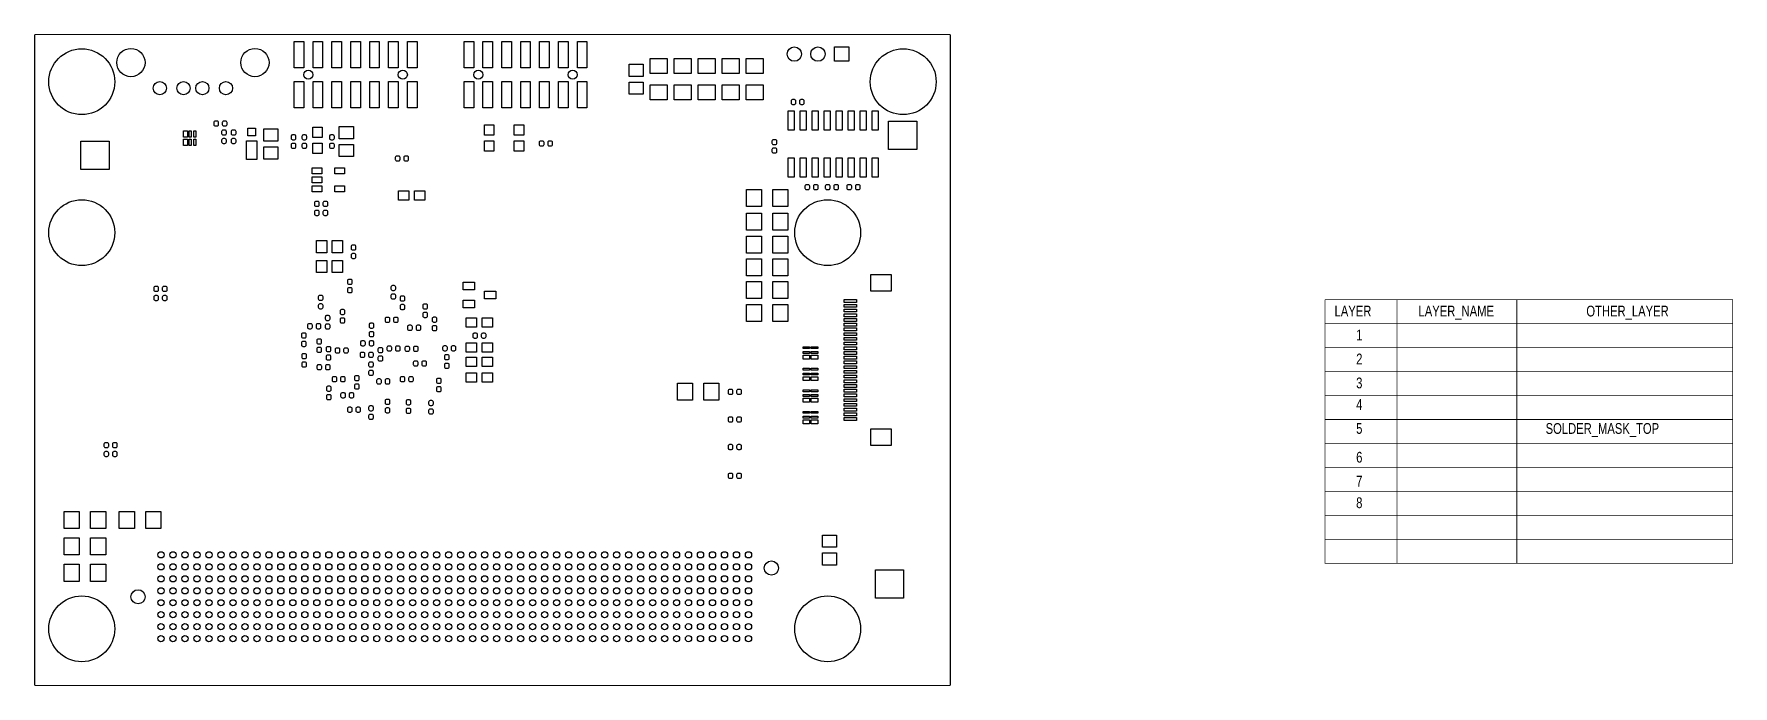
# Model space of a CAD drawing. Extents: x 0 to 180, y 0 to 69.
import ezdxf

# ---------------------------------------------------------------- set-up
doc = ezdxf.new("R2010")
doc.units = 0
for name, color, linetype in [('BG_OUTLINE', 254, 'CONTINUOUS'), ('PG_SOLDERMASK_TOP', 5, 'CONTINUOUS'), ('PIN_SOLDERMASK_TOP', 231, 'CONTINUOUS')]:
    doc.layers.add(name, color=color, linetype=linetype)

msp = doc.modelspace()

# ---------------------------------------------------------------- texts
at = {"layer": 'BG_OUTLINE', "width": 0.777778}
for s, p in [('LAYER', (137.6934, 39.116)), ('LAYER_NAME', (146.5834, 39.116)), ('OTHER_LAYER', (164.3634, 39.116)), ('1', (139.9794, 36.576)), ('2', (139.9794, 34.036)), ('3', (139.9794, 31.496)), ('4', (139.9794, 29.21)), ('5', (139.9794, 26.67)), ('6', (139.9794, 23.622)), ('7', (139.9794, 21.082)), ('8', (139.9794, 18.796))]:
    msp.add_text(s, height=1.143, dxfattribs=at).set_placement(p)
at = {"layer": 'PG_SOLDERMASK_TOP', "width": 0.777778}
msp.add_text('SOLDER_MASK_TOP', height=1.143, dxfattribs=at).set_placement((160.0454, 26.67))

# ---------------------------------------------------------------- linework, layer by layer
at = {"layer": 'BG_OUTLINE'}
for points, const_width in [([(0, 69.000116), (0, 0)], 0.127), ([(96.999806, 69.000116), (0, 69.000116)], 0.127), ([(96.999806, 0), (96.999806, 69.000116)], 0.127), ([(136.6774, 40.894), (179.8574, 40.894), (179.8574, 38.354)], 0.0762), ([(136.6774, 38.354), (136.6774, 40.894)], 0.0762), ([(144.2974, 40.894), (144.2974, 12.954)], 0.0762), ([(156.9974, 12.954), (156.9974, 40.894)], 0.0762), ([(136.6774, 38.354), (179.8574, 38.354), (179.8574, 12.954), (136.6774, 12.954), (136.6774, 38.354)], 0.0762), ([(136.6774, 38.354), (179.8574, 38.354)], 0.0762), ([(136.6774, 35.814), (179.8574, 35.814)], 0.0762), ([(136.6774, 33.274), (179.8574, 33.274)], 0.0762), ([(136.6774, 30.734), (179.8574, 30.734)], 0.0762), ([(136.6774, 28.194), (179.8574, 28.194)], 0.0762), ([(136.6774, 25.654), (179.8574, 25.654)], 0.0762), ([(136.6774, 23.114), (179.8574, 23.114)], 0.0762), ([(136.6774, 20.574), (179.8574, 20.574)], 0.0762), ([(136.6774, 18.034), (179.8574, 18.034)], 0.0762), ([(136.6774, 15.494), (179.8574, 15.494)], 0.0762), ([(0, 0), (96.999806, 0)], 0.127)]:
    msp.add_lwpolyline(points, dxfattribs=dict(at, const_width=const_width))
at = {"layer": 'PIN_SOLDERMASK_TOP'}
for points in [[(27.491944, 68.25996), (28.507944, 68.25996), (28.507944, 65.46596), (27.491944, 65.46596)], [(29.49194, 68.25996), (30.50794, 68.25996), (30.50794, 65.46596), (29.49194, 65.46596)], [(31.491936, 68.25996), (32.507936, 68.25996), (32.507936, 65.46596), (31.491936, 65.46596)], [(33.491932, 68.25996), (34.507932, 68.25996), (34.507932, 65.46596), (33.491932, 65.46596)], [(35.491928, 68.25996), (36.507928, 68.25996), (36.507928, 65.46596), (35.491928, 65.46596)], [(37.491924, 68.25996), (38.507924, 68.25996), (38.507924, 65.46596), (37.491924, 65.46596)], [(39.49192, 68.25996), (40.50792, 68.25996), (40.50792, 65.46596), (39.49192, 65.46596)], [(45.491908, 68.25996), (46.507908, 68.25996), (46.507908, 65.46596), (45.491908, 65.46596)], [(47.491904, 68.25996), (48.507904, 68.25996), (48.507904, 65.46596), (47.491904, 65.46596)], [(49.4919, 68.25996), (50.5079, 68.25996), (50.5079, 65.46596), (49.4919, 65.46596)], [(51.491896, 68.25996), (52.507896, 68.25996), (52.507896, 65.46596), (51.491896, 65.46596)], [(53.491892, 68.25996), (54.507892, 68.25996), (54.507892, 65.46596), (53.491892, 65.46596)], [(55.491888, 68.25996), (56.507888, 68.25996), (56.507888, 65.46596), (55.491888, 65.46596)], [(57.491884, 68.25996), (58.507884, 68.25996), (58.507884, 65.46596), (57.491884, 65.46596)], [(84.709, 66.167), (84.709, 67.691), (86.233, 67.691), (86.233, 66.167)], [(64.4779, 64.56426), (62.9793, 64.56426), (62.9793, 65.85966), (64.4779, 65.85966)], [(67.0052, 64.868044), (65.2018, 64.868044), (65.2018, 66.468244), (67.0052, 66.468244)], [(69.5452, 64.868044), (67.7418, 64.868044), (67.7418, 66.468244), (69.5452, 66.468244)], [(72.0852, 64.868044), (70.2818, 64.868044), (70.2818, 66.468244), (72.0852, 66.468244)], [(74.6252, 64.868044), (72.8218, 64.868044), (72.8218, 66.468244), (74.6252, 66.468244)], [(77.1652, 64.868044), (75.3618, 64.868044), (75.3618, 66.468244), (77.1652, 66.468244)], [(27.491944, 64.010032), (28.507944, 64.010032), (28.507944, 61.216032), (27.491944, 61.216032)], [(29.49194, 64.010032), (30.50794, 64.010032), (30.50794, 61.216032), (29.49194, 61.216032)], [(31.491936, 64.010032), (32.507936, 64.010032), (32.507936, 61.216032), (31.491936, 61.216032)], [(33.491932, 64.010032), (34.507932, 64.010032), (34.507932, 61.216032), (33.491932, 61.216032)], [(35.491928, 64.010032), (36.507928, 64.010032), (36.507928, 61.216032), (35.491928, 61.216032)], [(37.491924, 64.010032), (38.507924, 64.010032), (38.507924, 61.216032), (37.491924, 61.216032)], [(39.49192, 64.010032), (40.50792, 64.010032), (40.50792, 61.216032), (39.49192, 61.216032)], [(45.491908, 64.010032), (46.507908, 64.010032), (46.507908, 61.216032), (45.491908, 61.216032)], [(47.491904, 64.010032), (48.507904, 64.010032), (48.507904, 61.216032), (47.491904, 61.216032)], [(49.4919, 64.010032), (50.5079, 64.010032), (50.5079, 61.216032), (49.4919, 61.216032)], [(51.491896, 64.010032), (52.507896, 64.010032), (52.507896, 61.216032), (51.491896, 61.216032)], [(53.491892, 64.010032), (54.507892, 64.010032), (54.507892, 61.216032), (53.491892, 61.216032)], [(55.491888, 64.010032), (56.507888, 64.010032), (56.507888, 61.216032), (55.491888, 61.216032)], [(57.491884, 64.010032), (58.507884, 64.010032), (58.507884, 61.216032), (57.491884, 61.216032)], [(64.4779, 62.66434), (62.9793, 62.66434), (62.9793, 63.95974), (64.4779, 63.95974)], [(67.0052, 62.067948), (65.2018, 62.067948), (65.2018, 63.668148), (67.0052, 63.668148)], [(69.5452, 62.067948), (67.7418, 62.067948), (67.7418, 63.668148), (69.5452, 63.668148)], [(72.0852, 62.067948), (70.2818, 62.067948), (70.2818, 63.668148), (72.0852, 63.668148)], [(74.6252, 62.067948), (72.8218, 62.067948), (72.8218, 63.668148), (74.6252, 63.668148)], [(77.1652, 62.067948), (75.3618, 62.067948), (75.3618, 63.668148), (77.1652, 63.668148)], [(47.6377, 59.434984), (48.6283, 59.434984), (48.6283, 58.342784), (47.6377, 58.342784)], [(50.8127, 59.434984), (51.8033, 59.434984), (51.8033, 58.342784), (50.8127, 58.342784)], [(79.8195, 58.87974), (79.8195, 60.91174), (80.4545, 60.91174), (80.4545, 58.87974)], [(81.0895, 58.87974), (81.0895, 60.91174), (81.7245, 60.91174), (81.7245, 58.87974)], [(82.3595, 58.87974), (82.3595, 60.91174), (82.9945, 60.91174), (82.9945, 58.87974)], [(83.6295, 58.87974), (83.6295, 60.91174), (84.2645, 60.91174), (84.2645, 58.87974)], [(84.8995, 58.87974), (84.8995, 60.91174), (85.5345, 60.91174), (85.5345, 58.87974)], [(86.1695, 58.87974), (86.1695, 60.91174), (86.8045, 60.91174), (86.8045, 58.87974)], [(87.4395, 58.87974), (87.4395, 60.91174), (88.0745, 60.91174), (88.0745, 58.87974)], [(88.7095, 58.87974), (88.7095, 60.91174), (89.3445, 60.91174), (89.3445, 58.87974)], [(90.4494, 56.8198), (90.4494, 59.817), (93.4466, 59.817), (93.4466, 56.8198)], [(4.9022, 54.7116), (4.9022, 57.7088), (7.8994, 57.7088), (7.8994, 54.7116)], [(16.187674, 58.791602), (16.187674, 58.105802), (15.781274, 58.105802), (15.781274, 58.791602)], [(16.187674, 57.921398), (16.187674, 57.235598), (15.781274, 57.235598), (15.781274, 57.921398)], [(16.5862, 58.791602), (16.5862, 58.105802), (16.383, 58.105802), (16.383, 58.791602)], [(16.5862, 57.921398), (16.5862, 57.235598), (16.383, 57.235598), (16.383, 57.921398)], [(17.086326, 58.791602), (17.086326, 58.105802), (16.883126, 58.105802), (16.883126, 58.791602)], [(17.086326, 57.921398), (17.086326, 57.235598), (16.883126, 57.235598), (16.883126, 57.921398)], [(23.5331, 55.74284), (22.4409, 55.74284), (22.4409, 57.74944), (23.5331, 57.74944)], [(23.3934, 58.256678), (22.5806, 58.256678), (22.5806, 59.069478), (23.3934, 59.069478)], [(25.7683, 57.70626), (24.2697, 57.70626), (24.2697, 59.00166), (25.7683, 59.00166)], [(30.4673, 58.088784), (29.4767, 58.088784), (29.4767, 59.180984), (30.4673, 59.180984)], [(33.7693, 57.96026), (32.2707, 57.96026), (32.2707, 59.25566), (33.7693, 59.25566)], [(47.6377, 57.735216), (48.6283, 57.735216), (48.6283, 56.643016), (47.6377, 56.643016)], [(50.8127, 57.735216), (51.8033, 57.735216), (51.8033, 56.643016), (50.8127, 56.643016)], [(25.7683, 55.80634), (24.2697, 55.80634), (24.2697, 57.10174), (25.7683, 57.10174)], [(30.4673, 56.389016), (29.4767, 56.389016), (29.4767, 57.481216), (30.4673, 57.481216)], [(33.7693, 56.06034), (32.2707, 56.06034), (32.2707, 57.35574), (33.7693, 57.35574)], [(79.8195, 53.89626), (79.8195, 55.92826), (80.4545, 55.92826), (80.4545, 53.89626)], [(81.0895, 53.89626), (81.0895, 55.92826), (81.7245, 55.92826), (81.7245, 53.89626)], [(82.3595, 53.89626), (82.3595, 55.92826), (82.9945, 55.92826), (82.9945, 53.89626)], [(83.6295, 53.89626), (83.6295, 55.92826), (84.2645, 55.92826), (84.2645, 53.89626)], [(84.8995, 53.89626), (84.8995, 55.92826), (85.5345, 55.92826), (85.5345, 53.89626)], [(86.1695, 53.89626), (86.1695, 55.92826), (86.8045, 55.92826), (86.8045, 53.89626)], [(87.4395, 53.89626), (87.4395, 55.92826), (88.0745, 55.92826), (88.0745, 53.89626)], [(88.7095, 53.89626), (88.7095, 55.92826), (89.3445, 55.92826), (89.3445, 53.89626)], [(29.4132, 54.22646), (29.4132, 54.86146), (30.4292, 54.86146), (30.4292, 54.22646)], [(31.8008, 54.22646), (31.8008, 54.86146), (32.8168, 54.86146), (32.8168, 54.22646)], [(29.4132, 53.2765), (29.4132, 53.9115), (30.4292, 53.9115), (30.4292, 53.2765)], [(29.4132, 52.32654), (29.4132, 52.96154), (30.4292, 52.96154), (30.4292, 52.32654)], [(31.8008, 52.32654), (31.8008, 52.96154), (32.8168, 52.96154), (32.8168, 52.32654)], [(38.531292, 51.435), (38.531292, 52.4256), (39.623492, 52.4256), (39.623492, 51.435)], [(40.23106, 51.435), (40.23106, 52.4256), (41.32326, 52.4256), (41.32326, 51.435)], [(76.997052, 52.5907), (76.997052, 50.7873), (75.396852, 50.7873), (75.396852, 52.5907)], [(79.797148, 52.5907), (79.797148, 50.7873), (78.196948, 50.7873), (78.196948, 52.5907)], [(76.997052, 50.0507), (76.997052, 48.2473), (75.396852, 48.2473), (75.396852, 50.0507)], [(79.797148, 50.0507), (79.797148, 48.2473), (78.196948, 48.2473), (78.196948, 50.0507)], [(29.870908, 47.163736), (30.963108, 47.163736), (30.963108, 45.868336), (29.870908, 45.868336)], [(31.520892, 47.163736), (32.613092, 47.163736), (32.613092, 45.868336), (31.520892, 45.868336)], [(76.997052, 47.6377), (76.997052, 45.8343), (75.396852, 45.8343), (75.396852, 47.6377)], [(79.797148, 47.6377), (79.797148, 45.8343), (78.196948, 45.8343), (78.196948, 47.6377)], [(29.870908, 45.063664), (30.963108, 45.063664), (30.963108, 43.768264), (29.870908, 43.768264)], [(31.520892, 45.063664), (32.613092, 45.063664), (32.613092, 43.768264), (31.520892, 43.768264)], [(76.997052, 45.2247), (76.997052, 43.4213), (75.396852, 43.4213), (75.396852, 45.2247)], [(79.797148, 45.2247), (79.797148, 43.4213), (78.196948, 43.4213), (78.196948, 45.2247)], [(90.729562, 41.779444), (88.570562, 41.779444), (88.570562, 43.557444), (90.729562, 43.557444)], [(45.3898, 42.76344), (46.5836, 42.76344), (46.5836, 41.95064), (45.3898, 41.95064)], [(47.6504, 41.8084), (48.8442, 41.8084), (48.8442, 40.9956), (47.6504, 40.9956)], [(76.997052, 42.8117), (76.997052, 41.0083), (75.396852, 41.0083), (75.396852, 42.8117)], [(79.797148, 42.8117), (79.797148, 41.0083), (78.196948, 41.0083), (78.196948, 42.8117)], [(45.3898, 40.85336), (46.5836, 40.85336), (46.5836, 40.04056), (45.3898, 40.04056)], [(76.997052, 40.3987), (76.997052, 38.5953), (75.396852, 38.5953), (75.396852, 40.3987)], [(79.797148, 40.3987), (79.797148, 38.5953), (78.196948, 38.5953), (78.196948, 40.3987)], [(85.738716, 40.896794), (87.059516, 40.896794), (87.059516, 40.591994), (85.738716, 40.591994)], [(85.738716, 40.396922), (87.059516, 40.396922), (87.059516, 40.092122), (85.738716, 40.092122)], [(85.738716, 39.896796), (87.059516, 39.896796), (87.059516, 39.591996), (85.738716, 39.591996)], [(45.721016, 37.9857), (45.721016, 38.9763), (46.813216, 38.9763), (46.813216, 37.9857)], [(47.420784, 37.9857), (47.420784, 38.9763), (48.512984, 38.9763), (48.512984, 37.9857)], [(85.738716, 39.396924), (87.059516, 39.396924), (87.059516, 39.092124), (85.738716, 39.092124)], [(85.738716, 38.896798), (87.059516, 38.896798), (87.059516, 38.591998), (85.738716, 38.591998)], [(85.738716, 38.396926), (87.059516, 38.396926), (87.059516, 38.092126), (85.738716, 38.092126)], [(85.738716, 37.8968), (87.059516, 37.8968), (87.059516, 37.592), (85.738716, 37.592)], [(46.813216, 36.3093), (46.813216, 35.3187), (45.721016, 35.3187), (45.721016, 36.3093)], [(48.512984, 36.3093), (48.512984, 35.3187), (47.420784, 35.3187), (47.420784, 36.3093)], [(85.738716, 37.396928), (87.059516, 37.396928), (87.059516, 37.092128), (85.738716, 37.092128)], [(85.738716, 36.896802), (87.059516, 36.896802), (87.059516, 36.592002), (85.738716, 36.592002)], [(85.738716, 36.39693), (87.059516, 36.39693), (87.059516, 36.09213), (85.738716, 36.09213)], [(46.813216, 34.7853), (46.813216, 33.7947), (45.721016, 33.7947), (45.721016, 34.7853)], [(48.512984, 34.7853), (48.512984, 33.7947), (47.420784, 33.7947), (47.420784, 34.7853)], [(81.390998, 35.907726), (82.076798, 35.907726), (82.076798, 35.704526), (81.390998, 35.704526)], [(81.390998, 35.4076), (82.076798, 35.4076), (82.076798, 35.2044), (81.390998, 35.2044)], [(81.390998, 35.009074), (82.076798, 35.009074), (82.076798, 34.602674), (81.390998, 34.602674)], [(82.261202, 35.907726), (82.947002, 35.907726), (82.947002, 35.704526), (82.261202, 35.704526)], [(82.261202, 35.4076), (82.947002, 35.4076), (82.947002, 35.2044), (82.261202, 35.2044)], [(82.261202, 35.009074), (82.947002, 35.009074), (82.947002, 34.602674), (82.261202, 34.602674)], [(85.738716, 35.896804), (87.059516, 35.896804), (87.059516, 35.592004), (85.738716, 35.592004)], [(85.738716, 35.396932), (87.059516, 35.396932), (87.059516, 35.092132), (85.738716, 35.092132)], [(85.738716, 34.896806), (87.059516, 34.896806), (87.059516, 34.592006), (85.738716, 34.592006)], [(85.738716, 34.396934), (87.059516, 34.396934), (87.059516, 34.092134), (85.738716, 34.092134)], [(46.813216, 33.1343), (46.813216, 32.1437), (45.721016, 32.1437), (45.721016, 33.1343)], [(48.512984, 33.1343), (48.512984, 32.1437), (47.420784, 32.1437), (47.420784, 33.1343)], [(81.390998, 33.621726), (82.076798, 33.621726), (82.076798, 33.418526), (81.390998, 33.418526)], [(81.390998, 33.1216), (82.076798, 33.1216), (82.076798, 32.9184), (81.390998, 32.9184)], [(81.390998, 32.723074), (82.076798, 32.723074), (82.076798, 32.316674), (81.390998, 32.316674)], [(82.261202, 33.621726), (82.947002, 33.621726), (82.947002, 33.418526), (82.261202, 33.418526)], [(82.261202, 33.1216), (82.947002, 33.1216), (82.947002, 32.9184), (82.261202, 32.9184)], [(82.261202, 32.723074), (82.947002, 32.723074), (82.947002, 32.316674), (82.261202, 32.316674)], [(85.738716, 33.896808), (87.059516, 33.896808), (87.059516, 33.592008), (85.738716, 33.592008)], [(85.738716, 33.396936), (87.059516, 33.396936), (87.059516, 33.092136), (85.738716, 33.092136)], [(85.738716, 32.89681), (87.059516, 32.89681), (87.059516, 32.59201), (85.738716, 32.59201)], [(85.738716, 32.396938), (87.059516, 32.396938), (87.059516, 32.092138), (85.738716, 32.092138)], [(68.081652, 30.2387), (68.081652, 32.0421), (69.681852, 32.0421), (69.681852, 30.2387)], [(70.881748, 30.2387), (70.881748, 32.0421), (72.481948, 32.0421), (72.481948, 30.2387)], [(81.390998, 31.335726), (82.076798, 31.335726), (82.076798, 31.132526), (81.390998, 31.132526)], [(81.390998, 30.8356), (82.076798, 30.8356), (82.076798, 30.6324), (81.390998, 30.6324)], [(82.261202, 31.335726), (82.947002, 31.335726), (82.947002, 31.132526), (82.261202, 31.132526)], [(82.261202, 30.8356), (82.947002, 30.8356), (82.947002, 30.6324), (82.261202, 30.6324)], [(87.059516, 31.591758), (85.738716, 31.591758), (85.738716, 31.896558), (87.059516, 31.896558)], [(87.059516, 31.092394), (85.738716, 31.092394), (85.738716, 31.397194), (87.059516, 31.397194)], [(87.059516, 30.59176), (85.738716, 30.59176), (85.738716, 30.89656), (87.059516, 30.89656)], [(81.390998, 30.437074), (82.076798, 30.437074), (82.076798, 30.030674), (81.390998, 30.030674)], [(81.390998, 29.049726), (82.076798, 29.049726), (82.076798, 28.846526), (81.390998, 28.846526)], [(82.261202, 30.437074), (82.947002, 30.437074), (82.947002, 30.030674), (82.261202, 30.030674)], [(82.261202, 29.049726), (82.947002, 29.049726), (82.947002, 28.846526), (82.261202, 28.846526)], [(87.059516, 30.092396), (85.738716, 30.092396), (85.738716, 30.397196), (87.059516, 30.397196)], [(87.059516, 29.591762), (85.738716, 29.591762), (85.738716, 29.896562), (87.059516, 29.896562)], [(87.059516, 29.092144), (85.738716, 29.092144), (85.738716, 29.396944), (87.059516, 29.396944)], [(87.059516, 28.591764), (85.738716, 28.591764), (85.738716, 28.896564), (87.059516, 28.896564)], [(81.390998, 28.5496), (82.076798, 28.5496), (82.076798, 28.3464), (81.390998, 28.3464)], [(81.390998, 28.151074), (82.076798, 28.151074), (82.076798, 27.744674), (81.390998, 27.744674)], [(82.261202, 28.5496), (82.947002, 28.5496), (82.947002, 28.3464), (82.261202, 28.3464)], [(82.261202, 28.151074), (82.947002, 28.151074), (82.947002, 27.744674), (82.261202, 27.744674)], [(87.059516, 28.092146), (85.738716, 28.092146), (85.738716, 28.396946), (87.059516, 28.396946)], [(90.731594, 25.432258), (88.572594, 25.432258), (88.572594, 27.210258), (90.731594, 27.210258)], [(3.133852, 16.6243), (3.133852, 18.4277), (4.734052, 18.4277), (4.734052, 16.6243)], [(5.933948, 16.6243), (5.933948, 18.4277), (7.534148, 18.4277), (7.534148, 16.6243)], [(10.576052, 18.4277), (10.576052, 16.6243), (8.975852, 16.6243), (8.975852, 18.4277)], [(13.376148, 18.4277), (13.376148, 16.6243), (11.775948, 16.6243), (11.775948, 18.4277)], [(3.133852, 13.8303), (3.133852, 15.6337), (4.734052, 15.6337), (4.734052, 13.8303)], [(5.933948, 13.8303), (5.933948, 15.6337), (7.534148, 15.6337), (7.534148, 13.8303)], [(83.4517, 15.94866), (84.9503, 15.94866), (84.9503, 14.65326), (83.4517, 14.65326)], [(3.133852, 11.0363), (3.133852, 12.8397), (4.734052, 12.8397), (4.734052, 11.0363)], [(5.933948, 11.0363), (5.933948, 12.8397), (7.534148, 12.8397), (7.534148, 11.0363)], [(83.4517, 14.04874), (84.9503, 14.04874), (84.9503, 12.75334), (83.4517, 12.75334)], [(89.0524, 9.2456), (89.0524, 12.2428), (92.0496, 12.2428), (92.0496, 9.2456)]]:
    msp.add_lwpolyline(points, close=True, dxfattribs=at)
for points in [[(80.62722, 61.9506, 0.414214), (80.47482, 62.103), (80.27162, 62.103, 0.414214), (80.11922, 61.9506), (80.11922, 61.7474, 0.414214), (80.27162, 61.595), (80.47482, 61.595, 0.414214), (80.62722, 61.7474)], [(81.52638, 61.9506, 0.414214), (81.37398, 62.103), (81.17078, 62.103, 0.414214), (81.01838, 61.9506), (81.01838, 61.7474, 0.414214), (81.17078, 61.595), (81.37398, 61.595, 0.414214), (81.52638, 61.7474)], [(18.98142, 59.4614, 0.414214), (19.13382, 59.309), (19.33702, 59.309, 0.414214), (19.48942, 59.4614), (19.48942, 59.6646, 0.414214), (19.33702, 59.817), (19.13382, 59.817, 0.414214), (18.98142, 59.6646)], [(19.88058, 59.4614, 0.414214), (20.03298, 59.309), (20.23618, 59.309, 0.414214), (20.38858, 59.4614), (20.38858, 59.6646, 0.414214), (20.23618, 59.817), (20.03298, 59.817, 0.414214), (19.88058, 59.6646)], [(19.9644, 58.86958, 0.414214), (19.812, 58.71718), (19.812, 58.51398, 0.414214), (19.9644, 58.36158), (20.1676, 58.36158, 0.414214), (20.32, 58.51398), (20.32, 58.71718, 0.414214), (20.1676, 58.86958)], [(19.9644, 57.97042, 0.414214), (19.812, 57.81802), (19.812, 57.61482, 0.414214), (19.9644, 57.46242), (20.1676, 57.46242, 0.414214), (20.32, 57.61482), (20.32, 57.81802, 0.414214), (20.1676, 57.97042)], [(20.9804, 58.86958, 0.414214), (20.828, 58.71718), (20.828, 58.51398, 0.414214), (20.9804, 58.36158), (21.1836, 58.36158, 0.414214), (21.336, 58.51398), (21.336, 58.71718, 0.414214), (21.1836, 58.86958)], [(20.9804, 57.97042, 0.414214), (20.828, 57.81802), (20.828, 57.61482, 0.414214), (20.9804, 57.46242), (21.1836, 57.46242, 0.414214), (21.336, 57.61482), (21.336, 57.81802, 0.414214), (21.1836, 57.97042)], [(27.5336, 57.85358, 0.414214), (27.686, 58.00598), (27.686, 58.20918, 0.414214), (27.5336, 58.36158), (27.3304, 58.36158, 0.414214), (27.178, 58.20918), (27.178, 58.00598, 0.414214), (27.3304, 57.85358)], [(28.6766, 57.85358, 0.414214), (28.829, 58.00598), (28.829, 58.20918, 0.414214), (28.6766, 58.36158), (28.4734, 58.36158, 0.414214), (28.321, 58.20918), (28.321, 58.00598, 0.414214), (28.4734, 57.85358)], [(31.5976, 57.85358, 0.414214), (31.75, 58.00598), (31.75, 58.20918, 0.414214), (31.5976, 58.36158), (31.3944, 58.36158, 0.414214), (31.242, 58.20918), (31.242, 58.00598, 0.414214), (31.3944, 57.85358)], [(53.44922, 57.3532, 0.414214), (53.60162, 57.2008), (53.80482, 57.2008, 0.414214), (53.95722, 57.3532), (53.95722, 57.5564, 0.414214), (53.80482, 57.7088), (53.60162, 57.7088, 0.414214), (53.44922, 57.5564)], [(54.34838, 57.3532, 0.414214), (54.50078, 57.2008), (54.70398, 57.2008, 0.414214), (54.85638, 57.3532), (54.85638, 57.5564, 0.414214), (54.70398, 57.7088), (54.50078, 57.7088, 0.414214), (54.34838, 57.5564)], [(78.2574, 57.85358, 0.414214), (78.105, 57.70118), (78.105, 57.49798, 0.414214), (78.2574, 57.34558), (78.4606, 57.34558, 0.414214), (78.613, 57.49798), (78.613, 57.70118, 0.414214), (78.4606, 57.85358)], [(27.5336, 56.95442, 0.414214), (27.686, 57.10682), (27.686, 57.31002, 0.414214), (27.5336, 57.46242), (27.3304, 57.46242, 0.414214), (27.178, 57.31002), (27.178, 57.10682, 0.414214), (27.3304, 56.95442)], [(28.6766, 56.95442, 0.414214), (28.829, 57.10682), (28.829, 57.31002, 0.414214), (28.6766, 57.46242), (28.4734, 57.46242, 0.414214), (28.321, 57.31002), (28.321, 57.10682, 0.414214), (28.4734, 56.95442)], [(31.5976, 56.95442, 0.414214), (31.75, 57.10682), (31.75, 57.31002, 0.414214), (31.5976, 57.46242), (31.3944, 57.46242, 0.414214), (31.242, 57.31002), (31.242, 57.10682, 0.414214), (31.3944, 56.95442)], [(38.207696, 55.7657, 0.414214), (38.360096, 55.6133), (38.563296, 55.6133, 0.414214), (38.715696, 55.7657), (38.715696, 55.9689, 0.414214), (38.563296, 56.1213), (38.360096, 56.1213, 0.414214), (38.207696, 55.9689)], [(39.106856, 55.7657, 0.414214), (39.259256, 55.6133), (39.462456, 55.6133, 0.414214), (39.614856, 55.7657), (39.614856, 55.9689, 0.414214), (39.462456, 56.1213), (39.259256, 56.1213, 0.414214), (39.106856, 55.9689)], [(78.2574, 56.95442, 0.414214), (78.105, 56.80202), (78.105, 56.59882, 0.414214), (78.2574, 56.44642), (78.4606, 56.44642, 0.414214), (78.613, 56.59882), (78.613, 56.80202, 0.414214), (78.4606, 56.95442)], [(82.10042, 52.9336, 0.414214), (81.94802, 53.086), (81.74482, 53.086, 0.414214), (81.59242, 52.9336), (81.59242, 52.7304, 0.414214), (81.74482, 52.578), (81.94802, 52.578, 0.414214), (82.10042, 52.7304)], [(82.99958, 52.9336, 0.414214), (82.84718, 53.086), (82.64398, 53.086, 0.414214), (82.49158, 52.9336), (82.49158, 52.7304, 0.414214), (82.64398, 52.578), (82.84718, 52.578, 0.414214), (82.99958, 52.7304)], [(84.25942, 52.9336, 0.414214), (84.10702, 53.086), (83.90382, 53.086, 0.414214), (83.75142, 52.9336), (83.75142, 52.7304, 0.414214), (83.90382, 52.578), (84.10702, 52.578, 0.414214), (84.25942, 52.7304)], [(85.15858, 52.9336, 0.414214), (85.00618, 53.086), (84.80298, 53.086, 0.414214), (84.65058, 52.9336), (84.65058, 52.7304, 0.414214), (84.80298, 52.578), (85.00618, 52.578, 0.414214), (85.15858, 52.7304)], [(86.54542, 52.9336, 0.414214), (86.39302, 53.086), (86.18982, 53.086, 0.414214), (86.03742, 52.9336), (86.03742, 52.7304, 0.414214), (86.18982, 52.578), (86.39302, 52.578, 0.414214), (86.54542, 52.7304)], [(87.44458, 52.9336, 0.414214), (87.29218, 53.086), (87.08898, 53.086, 0.414214), (86.93658, 52.9336), (86.93658, 52.7304, 0.414214), (87.08898, 52.578), (87.29218, 52.578, 0.414214), (87.44458, 52.7304)], [(29.64942, 50.9524, 0.414214), (29.80182, 50.8), (30.00502, 50.8, 0.414214), (30.15742, 50.9524), (30.15742, 51.1556, 0.414214), (30.00502, 51.308), (29.80182, 51.308, 0.414214), (29.64942, 51.1556)], [(30.54858, 50.9524, 0.414214), (30.70098, 50.8), (30.90418, 50.8, 0.414214), (31.05658, 50.9524), (31.05658, 51.1556, 0.414214), (30.90418, 51.308), (30.70098, 51.308, 0.414214), (30.54858, 51.1556)], [(30.15742, 50.1904, 0.414214), (30.00502, 50.3428), (29.80182, 50.3428, 0.414214), (29.64942, 50.1904), (29.64942, 49.9872, 0.414214), (29.80182, 49.8348), (30.00502, 49.8348, 0.414214), (30.15742, 49.9872)], [(31.05658, 50.1904, 0.414214), (30.90418, 50.3428), (30.70098, 50.3428, 0.414214), (30.54858, 50.1904), (30.54858, 49.9872, 0.414214), (30.70098, 49.8348), (30.90418, 49.8348, 0.414214), (31.05658, 49.9872)], [(33.6804, 46.67758, 0.414214), (33.528, 46.52518), (33.528, 46.32198, 0.414214), (33.6804, 46.16958), (33.8836, 46.16958, 0.414214), (34.036, 46.32198), (34.036, 46.52518, 0.414214), (33.8836, 46.67758)], [(33.6804, 45.77842, 0.414214), (33.528, 45.62602), (33.528, 45.42282, 0.414214), (33.6804, 45.27042), (33.8836, 45.27042, 0.414214), (34.036, 45.42282), (34.036, 45.62602, 0.414214), (33.8836, 45.77842)], [(13.13942, 42.1386, 0.414214), (12.98702, 42.291), (12.78382, 42.291, 0.414214), (12.63142, 42.1386), (12.63142, 41.9354, 0.414214), (12.78382, 41.783), (12.98702, 41.783, 0.414214), (13.13942, 41.9354)], [(14.03858, 42.1386, 0.414214), (13.88618, 42.291), (13.68298, 42.291, 0.414214), (13.53058, 42.1386), (13.53058, 41.9354, 0.414214), (13.68298, 41.783), (13.88618, 41.783, 0.414214), (14.03858, 41.9354)], [(33.2994, 43.04538, 0.414214), (33.147, 42.89298), (33.147, 42.68978, 0.414214), (33.2994, 42.53738), (33.5026, 42.53738, 0.414214), (33.655, 42.68978), (33.655, 42.89298, 0.414214), (33.5026, 43.04538)], [(33.2994, 42.14622, 0.414214), (33.147, 41.99382), (33.147, 41.79062, 0.414214), (33.2994, 41.63822), (33.5026, 41.63822, 0.414214), (33.655, 41.79062), (33.655, 41.99382, 0.414214), (33.5026, 42.14622)], [(37.8968, 42.38498, 0.414214), (37.7444, 42.23258), (37.7444, 42.02938, 0.414214), (37.8968, 41.87698), (38.1, 41.87698, 0.414214), (38.2524, 42.02938), (38.2524, 42.23258, 0.414214), (38.1, 42.38498)], [(37.8968, 41.48582, 0.414214), (37.7444, 41.33342), (37.7444, 41.13022, 0.414214), (37.8968, 40.97782), (38.1, 40.97782, 0.414214), (38.2524, 41.13022), (38.2524, 41.33342, 0.414214), (38.1, 41.48582)], [(13.13942, 41.1734, 0.414214), (12.98702, 41.3258), (12.78382, 41.3258, 0.414214), (12.63142, 41.1734), (12.63142, 40.9702, 0.414214), (12.78382, 40.8178), (12.98702, 40.8178, 0.414214), (13.13942, 40.9702)], [(14.03858, 41.1734, 0.414214), (13.88618, 41.3258), (13.68298, 41.3258, 0.414214), (13.53058, 41.1734), (13.53058, 40.9702, 0.414214), (13.68298, 40.8178), (13.88618, 40.8178, 0.414214), (14.03858, 40.9702)], [(30.2006, 41.34358, 0.414214), (30.0482, 41.19118), (30.0482, 40.98798, 0.414214), (30.2006, 40.83558), (30.4038, 40.83558, 0.414214), (30.5562, 40.98798), (30.5562, 41.19118, 0.414214), (30.4038, 41.34358)], [(30.2006, 40.44442, 0.414214), (30.0482, 40.29202), (30.0482, 40.08882, 0.414214), (30.2006, 39.93642), (30.4038, 39.93642, 0.414214), (30.5562, 40.08882), (30.5562, 40.29202, 0.414214), (30.4038, 40.44442)], [(32.512, 39.84498, 0.414214), (32.3596, 39.69258), (32.3596, 39.48938, 0.414214), (32.512, 39.33698), (32.7152, 39.33698, 0.414214), (32.8676, 39.48938), (32.8676, 39.69258, 0.414214), (32.7152, 39.84498)], [(38.862, 41.26738, 0.414214), (38.7096, 41.11498), (38.7096, 40.91178, 0.414214), (38.862, 40.75938), (39.0652, 40.75938, 0.414214), (39.2176, 40.91178), (39.2176, 41.11498, 0.414214), (39.0652, 41.26738)], [(38.862, 40.36822, 0.414214), (38.7096, 40.21582), (38.7096, 40.01262, 0.414214), (38.862, 39.86022), (39.0652, 39.86022, 0.414214), (39.2176, 40.01262), (39.2176, 40.21582, 0.414214), (39.0652, 40.36822)], [(41.4782, 39.92118, 0.414214), (41.6306, 40.07358), (41.6306, 40.27678, 0.414214), (41.4782, 40.42918), (41.275, 40.42918, 0.414214), (41.1226, 40.27678), (41.1226, 40.07358, 0.414214), (41.275, 39.92118)], [(29.42082, 38.1762, 0.414214), (29.26842, 38.3286), (29.06522, 38.3286, 0.414214), (28.91282, 38.1762), (28.91282, 37.973, 0.414214), (29.06522, 37.8206), (29.26842, 37.8206, 0.414214), (29.42082, 37.973)], [(30.31998, 38.1762, 0.414214), (30.16758, 38.3286), (29.96438, 38.3286, 0.414214), (29.81198, 38.1762), (29.81198, 37.973, 0.414214), (29.96438, 37.8206), (30.16758, 37.8206, 0.414214), (30.31998, 37.973)], [(31.1404, 38.70198, 0.414214), (31.2928, 38.85438), (31.2928, 39.05758, 0.414214), (31.1404, 39.20998), (30.9372, 39.20998, 0.414214), (30.7848, 39.05758), (30.7848, 38.85438, 0.414214), (30.9372, 38.70198)], [(31.1404, 37.80282, 0.414214), (31.2928, 37.95522), (31.2928, 38.15842, 0.414214), (31.1404, 38.31082), (30.9372, 38.31082, 0.414214), (30.7848, 38.15842), (30.7848, 37.95522, 0.414214), (30.9372, 37.80282)], [(32.512, 38.94582, 0.414214), (32.3596, 38.79342), (32.3596, 38.59022, 0.414214), (32.512, 38.43782), (32.7152, 38.43782, 0.414214), (32.8676, 38.59022), (32.8676, 38.79342, 0.414214), (32.7152, 38.94582)], [(35.7886, 37.88918, 0.414214), (35.941, 38.04158), (35.941, 38.24478, 0.414214), (35.7886, 38.39718), (35.5854, 38.39718, 0.414214), (35.433, 38.24478), (35.433, 38.04158, 0.414214), (35.5854, 37.88918)], [(37.62502, 38.862, 0.414214), (37.47262, 39.0144), (37.26942, 39.0144, 0.414214), (37.11702, 38.862), (37.11702, 38.6588, 0.414214), (37.26942, 38.5064), (37.47262, 38.5064, 0.414214), (37.62502, 38.6588)], [(38.52418, 38.862, 0.414214), (38.37178, 39.0144), (38.16858, 39.0144, 0.414214), (38.01618, 38.862), (38.01618, 38.6588, 0.414214), (38.16858, 38.5064), (38.37178, 38.5064, 0.414214), (38.52418, 38.6588)], [(40.01262, 38.0238, 0.414214), (39.86022, 38.1762), (39.65702, 38.1762, 0.414214), (39.50462, 38.0238), (39.50462, 37.8206, 0.414214), (39.65702, 37.6682), (39.86022, 37.6682, 0.414214), (40.01262, 37.8206)], [(40.91178, 38.0238, 0.414214), (40.75938, 38.1762), (40.55618, 38.1762, 0.414214), (40.40378, 38.0238), (40.40378, 37.8206, 0.414214), (40.55618, 37.6682), (40.75938, 37.6682, 0.414214), (40.91178, 37.8206)], [(41.4782, 39.02202, 0.414214), (41.6306, 39.17442), (41.6306, 39.37762, 0.414214), (41.4782, 39.53002), (41.275, 39.53002, 0.414214), (41.1226, 39.37762), (41.1226, 39.17442, 0.414214), (41.275, 39.02202)], [(42.4688, 38.52418, 0.414214), (42.6212, 38.67658), (42.6212, 38.87978, 0.414214), (42.4688, 39.03218), (42.2656, 39.03218, 0.414214), (42.1132, 38.87978), (42.1132, 38.67658, 0.414214), (42.2656, 38.52418)], [(42.4688, 37.62502, 0.414214), (42.6212, 37.77742), (42.6212, 37.98062, 0.414214), (42.4688, 38.13302), (42.2656, 38.13302, 0.414214), (42.1132, 37.98062), (42.1132, 37.77742, 0.414214), (42.2656, 37.62502)], [(28.6258, 36.84778, 0.414214), (28.7782, 37.00018), (28.7782, 37.20338, 0.414214), (28.6258, 37.35578), (28.4226, 37.35578, 0.414214), (28.2702, 37.20338), (28.2702, 37.00018, 0.414214), (28.4226, 36.84778)], [(28.6258, 35.94862, 0.414214), (28.7782, 36.10102), (28.7782, 36.30422, 0.414214), (28.6258, 36.45662), (28.4226, 36.45662, 0.414214), (28.2702, 36.30422), (28.2702, 36.10102, 0.414214), (28.4226, 35.94862)], [(30.2514, 36.21278, 0.414214), (30.4038, 36.36518), (30.4038, 36.56838, 0.414214), (30.2514, 36.72078), (30.0482, 36.72078, 0.414214), (29.8958, 36.56838), (29.8958, 36.36518, 0.414214), (30.0482, 36.21278)], [(35.03422, 36.3728, 0.414214), (34.88182, 36.5252), (34.67862, 36.5252, 0.414214), (34.52622, 36.3728), (34.52622, 36.1696, 0.414214), (34.67862, 36.0172), (34.88182, 36.0172, 0.414214), (35.03422, 36.1696)], [(35.93338, 36.3728, 0.414214), (35.78098, 36.5252), (35.57778, 36.5252, 0.414214), (35.42538, 36.3728), (35.42538, 36.1696, 0.414214), (35.57778, 36.0172), (35.78098, 36.0172, 0.414214), (35.93338, 36.1696)], [(35.7886, 36.99002, 0.414214), (35.941, 37.14242), (35.941, 37.34562, 0.414214), (35.7886, 37.49802), (35.5854, 37.49802, 0.414214), (35.433, 37.34562), (35.433, 37.14242, 0.414214), (35.5854, 36.99002)], [(43.21302, 35.6362, 0.414214), (43.36542, 35.4838), (43.56862, 35.4838, 0.414214), (43.72102, 35.6362), (43.72102, 35.8394, 0.414214), (43.56862, 35.9918), (43.36542, 35.9918, 0.414214), (43.21302, 35.8394)], [(44.11218, 35.6362, 0.414214), (44.26458, 35.4838), (44.46778, 35.4838, 0.414214), (44.62018, 35.6362), (44.62018, 35.8394, 0.414214), (44.46778, 35.9918), (44.26458, 35.9918, 0.414214), (44.11218, 35.8394)], [(46.41342, 36.9824, 0.414214), (46.56582, 36.83), (46.76902, 36.83, 0.414214), (46.92142, 36.9824), (46.92142, 37.1856, 0.414214), (46.76902, 37.338), (46.56582, 37.338, 0.414214), (46.41342, 37.1856)], [(47.31258, 36.9824, 0.414214), (47.46498, 36.83), (47.66818, 36.83, 0.414214), (47.82058, 36.9824), (47.82058, 37.1856, 0.414214), (47.66818, 37.338), (47.46498, 37.338, 0.414214), (47.31258, 37.1856)], [(28.6512, 34.66338, 0.414214), (28.8036, 34.81578), (28.8036, 35.01898, 0.414214), (28.6512, 35.17138), (28.448, 35.17138, 0.414214), (28.2956, 35.01898), (28.2956, 34.81578, 0.414214), (28.448, 34.66338)], [(28.6512, 33.76422, 0.414214), (28.8036, 33.91662), (28.8036, 34.11982, 0.414214), (28.6512, 34.27222), (28.448, 34.27222, 0.414214), (28.2956, 34.11982), (28.2956, 33.91662, 0.414214), (28.448, 33.76422)], [(30.2514, 35.31362, 0.414214), (30.4038, 35.46602), (30.4038, 35.66922, 0.414214), (30.2514, 35.82162), (30.0482, 35.82162, 0.414214), (29.8958, 35.66922), (29.8958, 35.46602, 0.414214), (30.0482, 35.31362)], [(31.242, 35.39998, 0.414214), (31.3944, 35.55238), (31.3944, 35.75558, 0.414214), (31.242, 35.90798), (31.0388, 35.90798, 0.414214), (30.8864, 35.75558), (30.8864, 35.55238, 0.414214), (31.0388, 35.39998)], [(31.242, 34.50082, 0.414214), (31.3944, 34.65322), (31.3944, 34.85642, 0.414214), (31.242, 35.00882), (31.0388, 35.00882, 0.414214), (30.8864, 34.85642), (30.8864, 34.65322, 0.414214), (31.0388, 34.50082)], [(31.83382, 35.4076, 0.414214), (31.98622, 35.2552), (32.18942, 35.2552, 0.414214), (32.34182, 35.4076), (32.34182, 35.6108, 0.414214), (32.18942, 35.7632), (31.98622, 35.7632, 0.414214), (31.83382, 35.6108)], [(32.73298, 35.4076, 0.414214), (32.88538, 35.2552), (33.08858, 35.2552, 0.414214), (33.24098, 35.4076), (33.24098, 35.6108, 0.414214), (33.08858, 35.7632), (32.88538, 35.7632, 0.414214), (32.73298, 35.6108)], [(34.98342, 35.1536, 0.414214), (34.83102, 35.306), (34.62782, 35.306, 0.414214), (34.47542, 35.1536), (34.47542, 34.9504, 0.414214), (34.62782, 34.798), (34.83102, 34.798, 0.414214), (34.98342, 34.9504)], [(35.88258, 35.1536, 0.414214), (35.73018, 35.306), (35.52698, 35.306, 0.414214), (35.37458, 35.1536), (35.37458, 34.9504, 0.414214), (35.52698, 34.798), (35.73018, 34.798, 0.414214), (35.88258, 34.9504)], [(35.7378, 33.77438, 0.414214), (35.8902, 33.92678), (35.8902, 34.12998, 0.414214), (35.7378, 34.28238), (35.5346, 34.28238, 0.414214), (35.3822, 34.12998), (35.3822, 33.92678, 0.414214), (35.5346, 33.77438)], [(36.5252, 35.80638, 0.414214), (36.3728, 35.65398), (36.3728, 35.45078, 0.414214), (36.5252, 35.29838), (36.7284, 35.29838, 0.414214), (36.8808, 35.45078), (36.8808, 35.65398, 0.414214), (36.7284, 35.80638)], [(36.5252, 34.90722, 0.414214), (36.3728, 34.75482), (36.3728, 34.55162, 0.414214), (36.5252, 34.39922), (36.7284, 34.39922, 0.414214), (36.8808, 34.55162), (36.8808, 34.75482, 0.414214), (36.7284, 34.90722)], [(37.32022, 35.6108, 0.414214), (37.47262, 35.4584), (37.67582, 35.4584, 0.414214), (37.82822, 35.6108), (37.82822, 35.814, 0.414214), (37.67582, 35.9664), (37.47262, 35.9664, 0.414214), (37.32022, 35.814)], [(38.21938, 35.6108, 0.414214), (38.37178, 35.4584), (38.57498, 35.4584, 0.414214), (38.72738, 35.6108), (38.72738, 35.814, 0.414214), (38.57498, 35.9664), (38.37178, 35.9664, 0.414214), (38.21938, 35.814)], [(39.22522, 35.5854, 0.414214), (39.37762, 35.433), (39.58082, 35.433, 0.414214), (39.73322, 35.5854), (39.73322, 35.7886, 0.414214), (39.58082, 35.941), (39.37762, 35.941, 0.414214), (39.22522, 35.7886)], [(40.62222, 34.2392, 0.414214), (40.46982, 34.3916), (40.26662, 34.3916, 0.414214), (40.11422, 34.2392), (40.11422, 34.036, 0.414214), (40.26662, 33.8836), (40.46982, 33.8836, 0.414214), (40.62222, 34.036)], [(40.12438, 35.5854, 0.414214), (40.27678, 35.433), (40.47998, 35.433, 0.414214), (40.63238, 35.5854), (40.63238, 35.7886, 0.414214), (40.47998, 35.941), (40.27678, 35.941, 0.414214), (40.12438, 35.7886)], [(41.52138, 34.2392, 0.414214), (41.36898, 34.3916), (41.16578, 34.3916, 0.414214), (41.01338, 34.2392), (41.01338, 34.036, 0.414214), (41.16578, 33.8836), (41.36898, 33.8836, 0.414214), (41.52138, 34.036)], [(43.7642, 34.53638, 0.414214), (43.9166, 34.68878), (43.9166, 34.89198, 0.414214), (43.7642, 35.04438), (43.561, 35.04438, 0.414214), (43.4086, 34.89198), (43.4086, 34.68878, 0.414214), (43.561, 34.53638)], [(29.90342, 33.6296, 0.414214), (30.05582, 33.4772), (30.25902, 33.4772, 0.414214), (30.41142, 33.6296), (30.41142, 33.8328, 0.414214), (30.25902, 33.9852), (30.05582, 33.9852, 0.414214), (29.90342, 33.8328)], [(30.80258, 33.6296, 0.414214), (30.95498, 33.4772), (31.15818, 33.4772, 0.414214), (31.31058, 33.6296), (31.31058, 33.8328, 0.414214), (31.15818, 33.9852), (30.95498, 33.9852, 0.414214), (30.80258, 33.8328)], [(31.50362, 32.3596, 0.414214), (31.65602, 32.2072), (31.85922, 32.2072, 0.414214), (32.01162, 32.3596), (32.01162, 32.5628, 0.414214), (31.85922, 32.7152), (31.65602, 32.7152, 0.414214), (31.50362, 32.5628)], [(32.40278, 32.3596, 0.414214), (32.55518, 32.2072), (32.75838, 32.2072, 0.414214), (32.91078, 32.3596), (32.91078, 32.5628, 0.414214), (32.75838, 32.7152), (32.55518, 32.7152, 0.414214), (32.40278, 32.5628)], [(34.2392, 32.32658, 0.414214), (34.3916, 32.47898), (34.3916, 32.68218, 0.414214), (34.2392, 32.83458), (34.036, 32.83458, 0.414214), (33.8836, 32.68218), (33.8836, 32.47898, 0.414214), (34.036, 32.32658)], [(35.7378, 32.87522, 0.414214), (35.8902, 33.02762), (35.8902, 33.23082, 0.414214), (35.7378, 33.38322), (35.5346, 33.38322, 0.414214), (35.3822, 33.23082), (35.3822, 33.02762, 0.414214), (35.5346, 32.87522)], [(36.73602, 32.3342, 0.414214), (36.58362, 32.4866), (36.38042, 32.4866, 0.414214), (36.22802, 32.3342), (36.22802, 32.131, 0.414214), (36.38042, 31.9786), (36.58362, 31.9786, 0.414214), (36.73602, 32.131)], [(37.63518, 32.3342, 0.414214), (37.48278, 32.4866), (37.27958, 32.4866, 0.414214), (37.12718, 32.3342), (37.12718, 32.131, 0.414214), (37.27958, 31.9786), (37.48278, 31.9786, 0.414214), (37.63518, 32.131)], [(38.71722, 32.3596, 0.414214), (38.86962, 32.2072), (39.07282, 32.2072, 0.414214), (39.22522, 32.3596), (39.22522, 32.5628, 0.414214), (39.07282, 32.7152), (38.86962, 32.7152, 0.414214), (38.71722, 32.5628)], [(39.61638, 32.3596, 0.414214), (39.76878, 32.2072), (39.97198, 32.2072, 0.414214), (40.12438, 32.3596), (40.12438, 32.5628, 0.414214), (39.97198, 32.7152), (39.76878, 32.7152, 0.414214), (39.61638, 32.5628)], [(42.926, 32.04718, 0.414214), (43.0784, 32.19958), (43.0784, 32.40278, 0.414214), (42.926, 32.55518), (42.7228, 32.55518, 0.414214), (42.5704, 32.40278), (42.5704, 32.19958, 0.414214), (42.7228, 32.04718)], [(43.7642, 33.63722, 0.414214), (43.9166, 33.78962), (43.9166, 33.99282, 0.414214), (43.7642, 34.14522), (43.561, 34.14522, 0.414214), (43.4086, 33.99282), (43.4086, 33.78962, 0.414214), (43.561, 33.63722)], [(31.2674, 31.20898, 0.414214), (31.4198, 31.36138), (31.4198, 31.56458, 0.414214), (31.2674, 31.71698), (31.0642, 31.71698, 0.414214), (30.9118, 31.56458), (30.9118, 31.36138, 0.414214), (31.0642, 31.20898)], [(31.2674, 30.30982, 0.414214), (31.4198, 30.46222), (31.4198, 30.66542, 0.414214), (31.2674, 30.81782), (31.0642, 30.81782, 0.414214), (30.9118, 30.66542), (30.9118, 30.46222, 0.414214), (31.0642, 30.30982)], [(32.92602, 30.861, 0.414214), (32.77362, 31.0134), (32.57042, 31.0134, 0.414214), (32.41802, 30.861), (32.41802, 30.6578, 0.414214), (32.57042, 30.5054), (32.77362, 30.5054, 0.414214), (32.92602, 30.6578)], [(33.82518, 30.861, 0.414214), (33.67278, 31.0134), (33.46958, 31.0134, 0.414214), (33.31718, 30.861), (33.31718, 30.6578, 0.414214), (33.46958, 30.5054), (33.67278, 30.5054, 0.414214), (33.82518, 30.6578)], [(34.2392, 31.42742, 0.414214), (34.3916, 31.57982), (34.3916, 31.78302, 0.414214), (34.2392, 31.93542), (34.036, 31.93542, 0.414214), (33.8836, 31.78302), (33.8836, 31.57982, 0.414214), (34.036, 31.42742)], [(42.926, 31.14802, 0.414214), (43.0784, 31.30042), (43.0784, 31.50362, 0.414214), (42.926, 31.65602), (42.7228, 31.65602, 0.414214), (42.5704, 31.50362), (42.5704, 31.30042, 0.414214), (42.7228, 31.14802)], [(73.97242, 31.2166, 0.414214), (73.82002, 31.369), (73.61682, 31.369, 0.414214), (73.46442, 31.2166), (73.46442, 31.0134, 0.414214), (73.61682, 30.861), (73.82002, 30.861, 0.414214), (73.97242, 31.0134)], [(74.87158, 31.2166, 0.414214), (74.71918, 31.369), (74.51598, 31.369, 0.414214), (74.36358, 31.2166), (74.36358, 31.0134, 0.414214), (74.51598, 30.861), (74.71918, 30.861, 0.414214), (74.87158, 31.0134)], [(33.63722, 29.337, 0.414214), (33.48482, 29.4894), (33.28162, 29.4894, 0.414214), (33.12922, 29.337), (33.12922, 29.1338, 0.414214), (33.28162, 28.9814), (33.48482, 28.9814, 0.414214), (33.63722, 29.1338)], [(34.53638, 29.337, 0.414214), (34.38398, 29.4894), (34.18078, 29.4894, 0.414214), (34.02838, 29.337), (34.02838, 29.1338, 0.414214), (34.18078, 28.9814), (34.38398, 28.9814, 0.414214), (34.53638, 29.1338)], [(35.7378, 29.12618, 0.414214), (35.8902, 29.27858), (35.8902, 29.48178, 0.414214), (35.7378, 29.63418), (35.5346, 29.63418, 0.414214), (35.3822, 29.48178), (35.3822, 29.27858, 0.414214), (35.5346, 29.12618)], [(37.4904, 29.81198, 0.414214), (37.6428, 29.96438), (37.6428, 30.16758, 0.414214), (37.4904, 30.31998), (37.2872, 30.31998, 0.414214), (37.1348, 30.16758), (37.1348, 29.96438, 0.414214), (37.2872, 29.81198)], [(37.4904, 28.91282, 0.414214), (37.6428, 29.06522), (37.6428, 29.26842, 0.414214), (37.4904, 29.42082), (37.2872, 29.42082, 0.414214), (37.1348, 29.26842), (37.1348, 29.06522, 0.414214), (37.2872, 28.91282)], [(39.497, 30.26918, 0.414214), (39.3446, 30.11678), (39.3446, 29.91358, 0.414214), (39.497, 29.76118), (39.7002, 29.76118, 0.414214), (39.8526, 29.91358), (39.8526, 30.11678, 0.414214), (39.7002, 30.26918)], [(39.497, 29.37002, 0.414214), (39.3446, 29.21762), (39.3446, 29.01442, 0.414214), (39.497, 28.86202), (39.7002, 28.86202, 0.414214), (39.8526, 29.01442), (39.8526, 29.21762, 0.414214), (39.7002, 29.37002)], [(42.0878, 29.68498, 0.414214), (42.2402, 29.83738), (42.2402, 30.04058, 0.414214), (42.0878, 30.19298), (41.8846, 30.19298, 0.414214), (41.7322, 30.04058), (41.7322, 29.83738, 0.414214), (41.8846, 29.68498)], [(42.0878, 28.78582, 0.414214), (42.2402, 28.93822), (42.2402, 29.14142, 0.414214), (42.0878, 29.29382), (41.8846, 29.29382, 0.414214), (41.7322, 29.14142), (41.7322, 28.93822, 0.414214), (41.8846, 28.78582)], [(35.7378, 28.22702, 0.414214), (35.8902, 28.37942), (35.8902, 28.58262, 0.414214), (35.7378, 28.73502), (35.5346, 28.73502, 0.414214), (35.3822, 28.58262), (35.3822, 28.37942, 0.414214), (35.5346, 28.22702)], [(73.97242, 28.2956, 0.414214), (73.82002, 28.448), (73.61682, 28.448, 0.414214), (73.46442, 28.2956), (73.46442, 28.0924, 0.414214), (73.61682, 27.94), (73.82002, 27.94, 0.414214), (73.97242, 28.0924)], [(74.87158, 28.2956, 0.414214), (74.71918, 28.448), (74.51598, 28.448, 0.414214), (74.36358, 28.2956), (74.36358, 28.0924, 0.414214), (74.51598, 27.94), (74.71918, 27.94, 0.414214), (74.87158, 28.0924)], [(7.85622, 25.5778, 0.414214), (7.70382, 25.7302), (7.50062, 25.7302, 0.414214), (7.34822, 25.5778), (7.34822, 25.3746, 0.414214), (7.50062, 25.2222), (7.70382, 25.2222, 0.414214), (7.85622, 25.3746)], [(8.75538, 25.5778, 0.414214), (8.60298, 25.7302), (8.39978, 25.7302, 0.414214), (8.24738, 25.5778), (8.24738, 25.3746, 0.414214), (8.39978, 25.2222), (8.60298, 25.2222, 0.414214), (8.75538, 25.3746)], [(73.97242, 25.3746, 0.414214), (73.82002, 25.527), (73.61682, 25.527, 0.414214), (73.46442, 25.3746), (73.46442, 25.1714, 0.414214), (73.61682, 25.019), (73.82002, 25.019, 0.414214), (73.97242, 25.1714)], [(74.87158, 25.3746, 0.414214), (74.71918, 25.527), (74.51598, 25.527, 0.414214), (74.36358, 25.3746), (74.36358, 25.1714, 0.414214), (74.51598, 25.019), (74.71918, 25.019, 0.414214), (74.87158, 25.1714)], [(7.85622, 24.638, 0.414214), (7.70382, 24.7904), (7.50062, 24.7904, 0.414214), (7.34822, 24.638), (7.34822, 24.4348, 0.414214), (7.50062, 24.2824), (7.70382, 24.2824, 0.414214), (7.85622, 24.4348)], [(8.75538, 24.638, 0.414214), (8.60298, 24.7904), (8.39978, 24.7904, 0.414214), (8.24738, 24.638), (8.24738, 24.4348, 0.414214), (8.39978, 24.2824), (8.60298, 24.2824, 0.414214), (8.75538, 24.4348)], [(73.97242, 22.3266, 0.414214), (73.82002, 22.479), (73.61682, 22.479, 0.414214), (73.46442, 22.3266), (73.46442, 22.1234, 0.414214), (73.61682, 21.971), (73.82002, 21.971, 0.414214), (73.97242, 22.1234)], [(74.87158, 22.3266, 0.414214), (74.71918, 22.479), (74.51598, 22.479, 0.414214), (74.36358, 22.3266), (74.36358, 22.1234, 0.414214), (74.51598, 21.971), (74.71918, 21.971, 0.414214), (74.87158, 22.1234)]]:
    msp.add_lwpolyline(points, format="xyb", close=True, dxfattribs=at)
for centre, radius in [((4.99999, 64.000126), 3.4925), ((10.199116, 66.032126), 1.4986), ((23.339044, 66.032126), 1.4986), ((80.47101, 66.929), 0.762), ((82.971132, 66.929), 0.762), ((92.00007, 64.000126), 3.4925), ((28.999942, 64.737996), 0.4826), ((38.999922, 64.737996), 0.4826), ((46.999906, 64.737996), 0.4826), ((56.999886, 64.737996), 0.4826), ((13.26896, 63.3222), 0.6985), ((15.769082, 63.3222), 0.6985), ((17.769078, 63.3222), 0.6985), ((20.2692, 63.3222), 0.6985), ((4.99999, 47.999904), 3.4925), ((84.000086, 47.999904), 3.4925), ((13.386054, 13.842746), 0.3302), ((13.386054, 12.572746), 0.3302), ((14.656054, 13.842746), 0.3302), ((14.656054, 12.572746), 0.3302), ((15.926054, 13.842746), 0.3302), ((15.926054, 12.572746), 0.3302), ((17.196054, 13.842746), 0.3302), ((17.196054, 12.572746), 0.3302), ((18.466054, 13.842746), 0.3302), ((18.466054, 12.572746), 0.3302), ((19.736054, 13.842746), 0.3302), ((19.736054, 12.572746), 0.3302), ((21.006054, 13.842746), 0.3302), ((21.006054, 12.572746), 0.3302), ((22.276054, 13.842746), 0.3302), ((22.276054, 12.572746), 0.3302), ((23.546054, 13.842746), 0.3302), ((23.546054, 12.572746), 0.3302), ((24.816054, 13.842746), 0.3302), ((24.816054, 12.572746), 0.3302), ((26.086054, 13.842746), 0.3302), ((26.086054, 12.572746), 0.3302), ((27.356054, 13.842746), 0.3302), ((27.356054, 12.572746), 0.3302), ((28.626054, 13.842746), 0.3302), ((28.626054, 12.572746), 0.3302), ((29.896054, 13.842746), 0.3302), ((29.896054, 12.572746), 0.3302), ((31.166054, 13.842746), 0.3302), ((31.166054, 12.572746), 0.3302), ((32.436054, 13.842746), 0.3302), ((32.436054, 12.572746), 0.3302), ((33.706054, 13.842746), 0.3302), ((33.706054, 12.572746), 0.3302), ((34.976054, 13.842746), 0.3302), ((34.976054, 12.572746), 0.3302), ((36.246054, 13.842746), 0.3302), ((36.246054, 12.572746), 0.3302), ((37.516054, 13.842746), 0.3302), ((37.516054, 12.572746), 0.3302), ((38.786054, 13.842746), 0.3302), ((38.786054, 12.572746), 0.3302), ((40.056054, 13.842746), 0.3302), ((40.056054, 12.572746), 0.3302), ((41.326054, 13.842746), 0.3302), ((41.326054, 12.572746), 0.3302), ((42.596054, 13.842746), 0.3302), ((42.596054, 12.572746), 0.3302), ((43.866054, 13.842746), 0.3302), ((43.866054, 12.572746), 0.3302), ((45.136054, 13.842746), 0.3302), ((45.136054, 12.572746), 0.3302), ((46.406054, 13.842746), 0.3302), ((46.406054, 12.572746), 0.3302), ((47.676054, 13.842746), 0.3302), ((47.676054, 12.572746), 0.3302), ((48.946054, 13.842746), 0.3302), ((48.946054, 12.572746), 0.3302), ((50.216054, 13.842746), 0.3302), ((50.216054, 12.572746), 0.3302), ((51.486054, 13.842746), 0.3302), ((51.486054, 12.572746), 0.3302), ((52.756054, 13.842746), 0.3302), ((52.756054, 12.572746), 0.3302), ((54.026054, 13.842746), 0.3302), ((54.026054, 12.572746), 0.3302), ((55.296054, 13.842746), 0.3302), ((55.296054, 12.572746), 0.3302), ((56.566054, 13.842746), 0.3302), ((56.566054, 12.572746), 0.3302), ((57.836054, 13.842746), 0.3302), ((57.836054, 12.572746), 0.3302), ((59.106054, 13.842746), 0.3302), ((59.106054, 12.572746), 0.3302), ((60.376054, 13.842746), 0.3302), ((60.376054, 12.572746), 0.3302), ((61.646054, 13.842746), 0.3302), ((61.646054, 12.572746), 0.3302), ((62.916054, 13.842746), 0.3302), ((62.916054, 12.572746), 0.3302), ((64.186054, 13.842746), 0.3302), ((64.186054, 12.572746), 0.3302), ((65.456054, 13.842746), 0.3302), ((65.456054, 12.572746), 0.3302), ((66.726054, 13.842746), 0.3302), ((66.726054, 12.572746), 0.3302), ((67.996054, 13.842746), 0.3302), ((67.996054, 12.572746), 0.3302), ((69.266054, 13.842746), 0.3302), ((69.266054, 12.572746), 0.3302), ((70.536054, 13.842746), 0.3302), ((70.536054, 12.572746), 0.3302), ((71.806054, 13.842746), 0.3302), ((71.806054, 12.572746), 0.3302), ((73.076054, 13.842746), 0.3302), ((73.076054, 12.572746), 0.3302), ((74.346054, 13.842746), 0.3302), ((74.346054, 12.572746), 0.3302), ((75.616054, 13.842746), 0.3302), ((75.616054, 12.572746), 0.3302), ((78.040992, 12.447778), 0.7493), ((13.386054, 11.302746), 0.3302), ((14.656054, 11.302746), 0.3302), ((15.926054, 11.302746), 0.3302), ((17.196054, 11.302746), 0.3302), ((18.466054, 11.302746), 0.3302), ((19.736054, 11.302746), 0.3302), ((21.006054, 11.302746), 0.3302), ((22.276054, 11.302746), 0.3302), ((23.546054, 11.302746), 0.3302), ((24.816054, 11.302746), 0.3302), ((26.086054, 11.302746), 0.3302), ((27.356054, 11.302746), 0.3302), ((28.626054, 11.302746), 0.3302), ((29.896054, 11.302746), 0.3302), ((31.166054, 11.302746), 0.3302), ((32.436054, 11.302746), 0.3302), ((33.706054, 11.302746), 0.3302), ((34.976054, 11.302746), 0.3302), ((36.246054, 11.302746), 0.3302), ((37.516054, 11.302746), 0.3302), ((38.786054, 11.302746), 0.3302), ((40.056054, 11.302746), 0.3302), ((41.326054, 11.302746), 0.3302), ((42.596054, 11.302746), 0.3302), ((43.866054, 11.302746), 0.3302), ((45.136054, 11.302746), 0.3302), ((46.406054, 11.302746), 0.3302), ((47.676054, 11.302746), 0.3302), ((48.946054, 11.302746), 0.3302), ((50.216054, 11.302746), 0.3302), ((51.486054, 11.302746), 0.3302), ((52.756054, 11.302746), 0.3302), ((54.026054, 11.302746), 0.3302), ((55.296054, 11.302746), 0.3302), ((56.566054, 11.302746), 0.3302), ((57.836054, 11.302746), 0.3302), ((59.106054, 11.302746), 0.3302), ((60.376054, 11.302746), 0.3302), ((61.646054, 11.302746), 0.3302), ((62.916054, 11.302746), 0.3302), ((64.186054, 11.302746), 0.3302), ((65.456054, 11.302746), 0.3302), ((66.726054, 11.302746), 0.3302), ((67.996054, 11.302746), 0.3302), ((69.266054, 11.302746), 0.3302), ((70.536054, 11.302746), 0.3302), ((71.806054, 11.302746), 0.3302), ((73.076054, 11.302746), 0.3302), ((74.346054, 11.302746), 0.3302), ((75.616054, 11.302746), 0.3302), ((4.99999, 5.999988), 3.4925), ((10.961116, 9.397746), 0.7493), ((13.386054, 10.032746), 0.3302), ((13.386054, 8.762746), 0.3302), ((14.656054, 10.032746), 0.3302), ((14.656054, 8.762746), 0.3302), ((15.926054, 10.032746), 0.3302), ((15.926054, 8.762746), 0.3302), ((17.196054, 10.032746), 0.3302), ((17.196054, 8.762746), 0.3302), ((18.466054, 10.032746), 0.3302), ((18.466054, 8.762746), 0.3302), ((19.736054, 10.032746), 0.3302), ((19.736054, 8.762746), 0.3302), ((21.006054, 10.032746), 0.3302), ((21.006054, 8.762746), 0.3302), ((22.276054, 10.032746), 0.3302), ((22.276054, 8.762746), 0.3302), ((23.546054, 10.032746), 0.3302), ((23.546054, 8.762746), 0.3302), ((24.816054, 10.032746), 0.3302), ((24.816054, 8.762746), 0.3302), ((26.086054, 10.032746), 0.3302), ((26.086054, 8.762746), 0.3302), ((27.356054, 10.032746), 0.3302), ((27.356054, 8.762746), 0.3302), ((28.626054, 10.032746), 0.3302), ((28.626054, 8.762746), 0.3302), ((29.896054, 10.032746), 0.3302), ((29.896054, 8.762746), 0.3302), ((31.166054, 10.032746), 0.3302), ((31.166054, 8.762746), 0.3302), ((32.436054, 10.032746), 0.3302), ((32.436054, 8.762746), 0.3302), ((33.706054, 10.032746), 0.3302), ((33.706054, 8.762746), 0.3302), ((34.976054, 10.032746), 0.3302), ((34.976054, 8.762746), 0.3302), ((36.246054, 10.032746), 0.3302), ((36.246054, 8.762746), 0.3302), ((37.516054, 10.032746), 0.3302), ((37.516054, 8.762746), 0.3302), ((38.786054, 10.032746), 0.3302), ((38.786054, 8.762746), 0.3302), ((40.056054, 10.032746), 0.3302), ((40.056054, 8.762746), 0.3302), ((41.326054, 10.032746), 0.3302), ((41.326054, 8.762746), 0.3302), ((42.596054, 10.032746), 0.3302), ((42.596054, 8.762746), 0.3302), ((43.866054, 10.032746), 0.3302), ((43.866054, 8.762746), 0.3302), ((45.136054, 10.032746), 0.3302), ((45.136054, 8.762746), 0.3302), ((46.406054, 10.032746), 0.3302), ((46.406054, 8.762746), 0.3302), ((47.676054, 10.032746), 0.3302), ((47.676054, 8.762746), 0.3302), ((48.946054, 10.032746), 0.3302), ((48.946054, 8.762746), 0.3302), ((50.216054, 10.032746), 0.3302), ((50.216054, 8.762746), 0.3302), ((51.486054, 10.032746), 0.3302), ((51.486054, 8.762746), 0.3302), ((52.756054, 10.032746), 0.3302), ((52.756054, 8.762746), 0.3302), ((54.026054, 10.032746), 0.3302), ((54.026054, 8.762746), 0.3302), ((55.296054, 10.032746), 0.3302), ((55.296054, 8.762746), 0.3302), ((56.566054, 10.032746), 0.3302), ((56.566054, 8.762746), 0.3302), ((57.836054, 10.032746), 0.3302), ((57.836054, 8.762746), 0.3302), ((59.106054, 10.032746), 0.3302), ((59.106054, 8.762746), 0.3302), ((60.376054, 10.032746), 0.3302), ((60.376054, 8.762746), 0.3302), ((61.646054, 10.032746), 0.3302), ((61.646054, 8.762746), 0.3302), ((62.916054, 10.032746), 0.3302), ((62.916054, 8.762746), 0.3302), ((64.186054, 10.032746), 0.3302), ((64.186054, 8.762746), 0.3302), ((65.456054, 10.032746), 0.3302), ((65.456054, 8.762746), 0.3302), ((66.726054, 10.032746), 0.3302), ((66.726054, 8.762746), 0.3302), ((67.996054, 10.032746), 0.3302), ((67.996054, 8.762746), 0.3302), ((69.266054, 10.032746), 0.3302), ((69.266054, 8.762746), 0.3302), ((70.536054, 10.032746), 0.3302), ((70.536054, 8.762746), 0.3302), ((71.806054, 10.032746), 0.3302), ((71.806054, 8.762746), 0.3302), ((73.076054, 10.032746), 0.3302), ((73.076054, 8.762746), 0.3302), ((74.346054, 10.032746), 0.3302), ((74.346054, 8.762746), 0.3302), ((75.616054, 10.032746), 0.3302), ((75.616054, 8.762746), 0.3302), ((84.000086, 5.999988), 3.4925), ((13.386054, 7.492746), 0.3302), ((14.656054, 7.492746), 0.3302), ((15.926054, 7.492746), 0.3302), ((17.196054, 7.492746), 0.3302), ((18.466054, 7.492746), 0.3302), ((19.736054, 7.492746), 0.3302), ((21.006054, 7.492746), 0.3302), ((22.276054, 7.492746), 0.3302), ((23.546054, 7.492746), 0.3302), ((24.816054, 7.492746), 0.3302), ((26.086054, 7.492746), 0.3302), ((27.356054, 7.492746), 0.3302), ((28.626054, 7.492746), 0.3302), ((29.896054, 7.492746), 0.3302), ((31.166054, 7.492746), 0.3302), ((32.436054, 7.492746), 0.3302), ((33.706054, 7.492746), 0.3302), ((34.976054, 7.492746), 0.3302), ((36.246054, 7.492746), 0.3302), ((37.516054, 7.492746), 0.3302), ((38.786054, 7.492746), 0.3302), ((40.056054, 7.492746), 0.3302), ((41.326054, 7.492746), 0.3302), ((42.596054, 7.492746), 0.3302), ((43.866054, 7.492746), 0.3302), ((45.136054, 7.492746), 0.3302), ((46.406054, 7.492746), 0.3302), ((47.676054, 7.492746), 0.3302), ((48.946054, 7.492746), 0.3302), ((50.216054, 7.492746), 0.3302), ((51.486054, 7.492746), 0.3302), ((52.756054, 7.492746), 0.3302), ((54.026054, 7.492746), 0.3302), ((55.296054, 7.492746), 0.3302), ((56.566054, 7.492746), 0.3302), ((57.836054, 7.492746), 0.3302), ((59.106054, 7.492746), 0.3302), ((60.376054, 7.492746), 0.3302), ((61.646054, 7.492746), 0.3302), ((62.916054, 7.492746), 0.3302), ((64.186054, 7.492746), 0.3302), ((65.456054, 7.492746), 0.3302), ((66.726054, 7.492746), 0.3302), ((67.996054, 7.492746), 0.3302), ((69.266054, 7.492746), 0.3302), ((70.536054, 7.492746), 0.3302), ((71.806054, 7.492746), 0.3302), ((73.076054, 7.492746), 0.3302), ((74.346054, 7.492746), 0.3302), ((75.616054, 7.492746), 0.3302), ((13.386054, 6.222746), 0.3302), ((14.656054, 6.222746), 0.3302), ((15.926054, 6.222746), 0.3302), ((17.196054, 6.222746), 0.3302), ((18.466054, 6.222746), 0.3302), ((19.736054, 6.222746), 0.3302), ((21.006054, 6.222746), 0.3302), ((22.276054, 6.222746), 0.3302), ((23.546054, 6.222746), 0.3302), ((24.816054, 6.222746), 0.3302), ((26.086054, 6.222746), 0.3302), ((27.356054, 6.222746), 0.3302), ((28.626054, 6.222746), 0.3302), ((29.896054, 6.222746), 0.3302), ((31.166054, 6.222746), 0.3302), ((32.436054, 6.222746), 0.3302), ((33.706054, 6.222746), 0.3302), ((34.976054, 6.222746), 0.3302), ((36.246054, 6.222746), 0.3302), ((37.516054, 6.222746), 0.3302), ((38.786054, 6.222746), 0.3302), ((40.056054, 6.222746), 0.3302), ((41.326054, 6.222746), 0.3302), ((42.596054, 6.222746), 0.3302), ((43.866054, 6.222746), 0.3302), ((45.136054, 6.222746), 0.3302), ((46.406054, 6.222746), 0.3302), ((47.676054, 6.222746), 0.3302), ((48.946054, 6.222746), 0.3302), ((50.216054, 6.222746), 0.3302), ((51.486054, 6.222746), 0.3302), ((52.756054, 6.222746), 0.3302), ((54.026054, 6.222746), 0.3302), ((55.296054, 6.222746), 0.3302), ((56.566054, 6.222746), 0.3302), ((57.836054, 6.222746), 0.3302), ((59.106054, 6.222746), 0.3302), ((60.376054, 6.222746), 0.3302), ((61.646054, 6.222746), 0.3302), ((62.916054, 6.222746), 0.3302), ((64.186054, 6.222746), 0.3302), ((65.456054, 6.222746), 0.3302), ((66.726054, 6.222746), 0.3302), ((67.996054, 6.222746), 0.3302), ((69.266054, 6.222746), 0.3302), ((70.536054, 6.222746), 0.3302), ((71.806054, 6.222746), 0.3302), ((73.076054, 6.222746), 0.3302), ((74.346054, 6.222746), 0.3302), ((75.616054, 6.222746), 0.3302), ((13.386054, 4.952746), 0.3302), ((14.656054, 4.952746), 0.3302), ((15.926054, 4.952746), 0.3302), ((17.196054, 4.952746), 0.3302), ((18.466054, 4.952746), 0.3302), ((19.736054, 4.952746), 0.3302), ((21.006054, 4.952746), 0.3302), ((22.276054, 4.952746), 0.3302), ((23.546054, 4.952746), 0.3302), ((24.816054, 4.952746), 0.3302), ((26.086054, 4.952746), 0.3302), ((27.356054, 4.952746), 0.3302), ((28.626054, 4.952746), 0.3302), ((29.896054, 4.952746), 0.3302), ((31.166054, 4.952746), 0.3302), ((32.436054, 4.952746), 0.3302), ((33.706054, 4.952746), 0.3302), ((34.976054, 4.952746), 0.3302), ((36.246054, 4.952746), 0.3302), ((37.516054, 4.952746), 0.3302), ((38.786054, 4.952746), 0.3302), ((40.056054, 4.952746), 0.3302), ((41.326054, 4.952746), 0.3302), ((42.596054, 4.952746), 0.3302), ((43.866054, 4.952746), 0.3302), ((45.136054, 4.952746), 0.3302), ((46.406054, 4.952746), 0.3302), ((47.676054, 4.952746), 0.3302), ((48.946054, 4.952746), 0.3302), ((50.216054, 4.952746), 0.3302), ((51.486054, 4.952746), 0.3302), ((52.756054, 4.952746), 0.3302), ((54.026054, 4.952746), 0.3302), ((55.296054, 4.952746), 0.3302), ((56.566054, 4.952746), 0.3302), ((57.836054, 4.952746), 0.3302), ((59.106054, 4.952746), 0.3302), ((60.376054, 4.952746), 0.3302), ((61.646054, 4.952746), 0.3302), ((62.916054, 4.952746), 0.3302), ((64.186054, 4.952746), 0.3302), ((65.456054, 4.952746), 0.3302), ((66.726054, 4.952746), 0.3302), ((67.996054, 4.952746), 0.3302), ((69.266054, 4.952746), 0.3302), ((70.536054, 4.952746), 0.3302), ((71.806054, 4.952746), 0.3302), ((73.076054, 4.952746), 0.3302), ((74.346054, 4.952746), 0.3302), ((75.616054, 4.952746), 0.3302)]:
    msp.add_circle(centre, radius, dxfattribs=at)

msp.set_redraw_order([(e.dxf.handle, doc.entitydb.next_handle()) for e in msp.query("TEXT MTEXT ATTDEF DIMENSION ARC_DIMENSION")])  # texts and dimensions are drawn at this point

doc.saveas('drawing.dxf')
